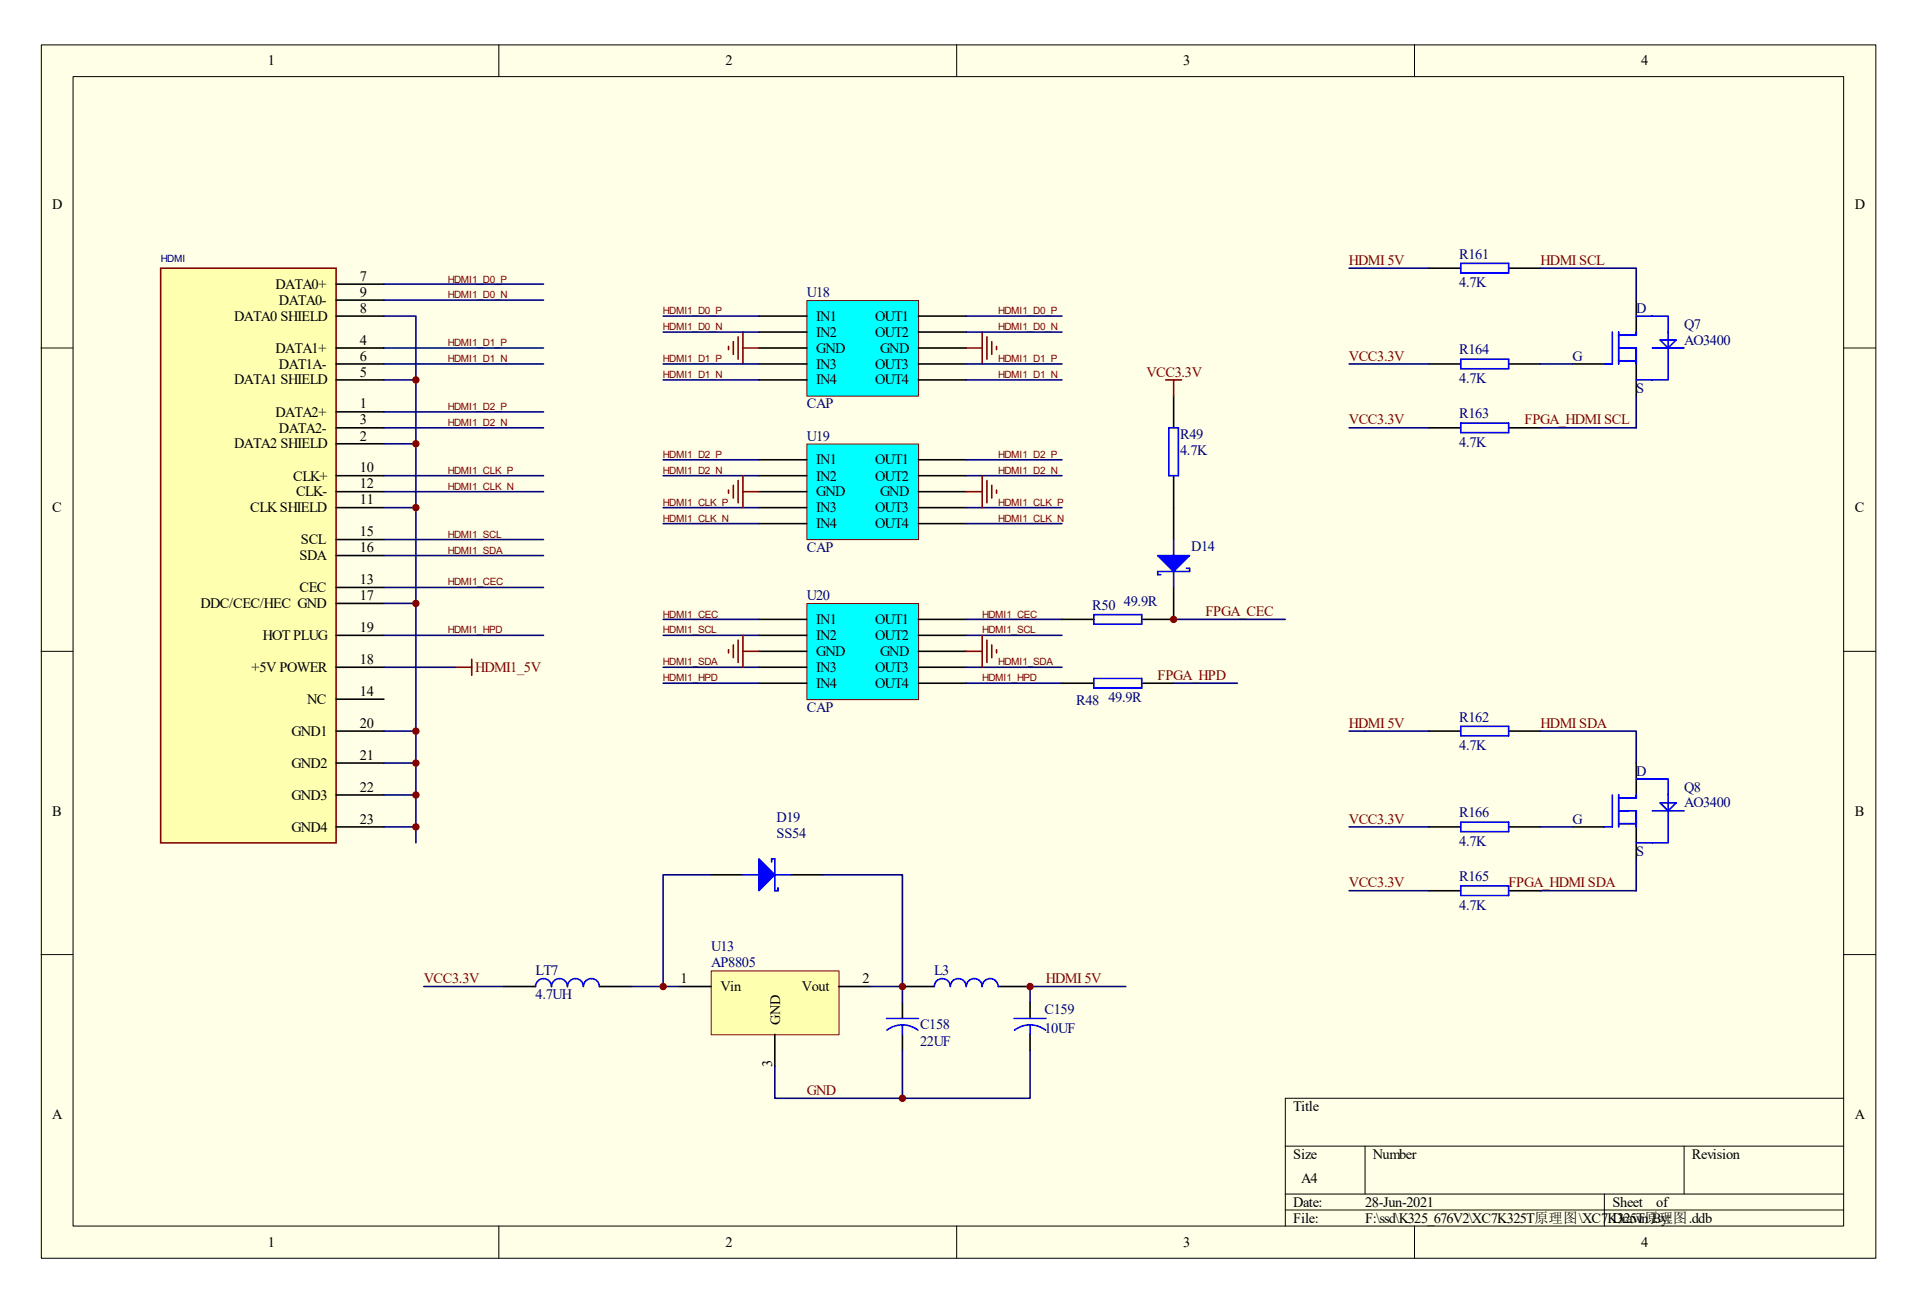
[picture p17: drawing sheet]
<svg xmlns="http://www.w3.org/2000/svg" width="166mm" height="112mm" viewBox="0 0 166 112" stroke-linecap="round" stroke-linejoin="round" font-family="sans-serif">
<defs><g id="words">
<g font-size="1.3">
<text x="23.2" y="5.7">1</text>
<text x="62.9" y="5.7">2</text>
<text x="102.6" y="5.7">3</text>
<text x="142.4" y="5.7">4</text>
<text x="4.5" y="18.1">D</text>
<text x="160.9" y="18.1">D</text>
<text x="20.3" y="27.8">DATA0 SHIELD</text>
<text x="23.9" y="25.1">DATA0+</text>
<text x="24.2" y="26.5">DATA0-</text>
<text x="31.2" y="29.9">4</text>
<text x="31.2" y="24.4">7</text>
<text x="31.2" y="27.1">8</text>
<text x="31.2" y="25.7">9</text>
<text x="70.8" y="27.8">IN1</text>
<text x="70.8" y="29.2">IN2</text>
<text x="75.9" y="27.8">OUT1</text>
<text x="75.9" y="29.2">OUT2</text>
<text x="20.3" y="33.4">DATA1 SHIELD</text>
<text x="23.9" y="30.6">DATA1+</text>
<text x="24.2" y="32">DAT1A-</text>
<text x="31.2" y="35.4">1</text>
<text x="31.2" y="32.7">5</text>
<text x="31.2" y="31.3">6</text>
<text x="70.8" y="32">IN3</text>
<text x="70.8" y="33.4">IN4</text>
<text x="70.8" y="30.6">GND</text>
<text x="75.9" y="32">OUT3</text>
<text x="75.9" y="33.4">OUT4</text>
<text x="76.4" y="30.6">GND</text>
<text x="20.3" y="38.9">DATA2 SHIELD</text>
<text x="23.9" y="36.2">DATA2+</text>
<text x="24.2" y="37.6">DATA2-</text>
<text x="25.4" y="41.7">CLK+</text>
<text x="31.2" y="38.2">2</text>
<text x="31.2" y="36.8">3</text>
<text x="31.2" y="41">10</text>
<text x="70.8" y="40.3">IN1</text>
<text x="70.8" y="41.7">IN2</text>
<text x="75.9" y="40.3">OUT1</text>
<text x="75.9" y="41.7">OUT2</text>
<text x="4.5" y="44.5">C</text>
<text x="21.7" y="44.5">CLKSHIELD</text>
<text x="25.7" y="43.1">CLK-</text>
<text x="26.1" y="47.2">SCL</text>
<text x="31.2" y="43.8">11</text>
<text x="31.2" y="42.4">12</text>
<text x="31.2" y="46.5">15</text>
<text x="31.2" y="47.9">16</text>
<text x="70.8" y="44.5">IN3</text>
<text x="70.8" y="45.8">IN4</text>
<text x="70.8" y="43.1">GND</text>
<text x="75.9" y="44.5">OUT3</text>
<text x="75.9" y="45.8">OUT4</text>
<text x="76.4" y="43.1">GND</text>
<text x="160.9" y="44.5">C</text>
<text x="17.4" y="52.7">DDC/CEC/HEC GND</text>
<text x="26" y="51.4">CEC</text>
<text x="26" y="48.6">SDA</text>
<text x="31.2" y="50.7">13</text>
<text x="31.2" y="52.1">17</text>
<text x="21.8" y="58.3">+5V POWER</text>
<text x="22.8" y="55.5">HOTPLUG</text>
<text x="31.2" y="57.6">18</text>
<text x="31.2" y="54.9">19</text>
<text x="70.8" y="54.1">IN1</text>
<text x="70.8" y="55.5">IN2</text>
<text x="70.8" y="58.3">IN3</text>
<text x="70.8" y="59.7">IN4</text>
<text x="70.8" y="56.9">GND</text>
<text x="75.9" y="54.1">OUT1</text>
<text x="75.9" y="55.5">OUT2</text>
<text x="75.9" y="58.3">OUT3</text>
<text x="75.9" y="59.7">OUT4</text>
<text x="76.4" y="56.9">GND</text>
<text x="25.3" y="63.8">GND1</text>
<text x="26.7" y="61.1">NC</text>
<text x="31.2" y="60.4">14</text>
<text x="31.2" y="63.2">20</text>
<text x="31.2" y="65.9">21</text>
<text x="4.5" y="70.8">B</text>
<text x="25.3" y="66.6">GND2</text>
<text x="25.3" y="69.4">GND3</text>
<text x="31.2" y="68.7">22</text>
<text x="31.2" y="71.5">23</text>
<text x="160.9" y="70.8">B</text>
<text x="25.3" y="72.2">GND4</text>
<text x="59" y="85.3">1</text>
<text x="62.5" y="86">Vin</text>
<text x="67.7" y="88.9" transform="rotate(-90 67.7 88.9)">GND</text>
<text x="69.6" y="86">Vout</text>
<text x="74.8" y="85.3">2</text>
<text x="67" y="92.5" transform="rotate(-90 67 92.5)">3</text>
<text x="4.5" y="97.1">A</text>
<text x="112.2" y="96.4">Title</text>
<text x="112.2" y="100.5">Size</text>
<text x="119.1" y="100.5">Number</text>
<text x="146.8" y="100.5">Revision</text>
<text x="160.9" y="97.1">A</text>
<text x="112.2" y="104.7">Date:</text>
<text x="112.2" y="106.1">File:</text>
<text x="112.9" y="102.6">A4</text>
<text x="118.4" y="104.7">28-Jun-2021</text>
<text x="118.4" y="106.1">F:\ssd\K325_676V2\XC7K325T原理图\XC7</text>
<text x="139.5" y="106.1">KD3r2a5wn By:</text>
<text x="139.9" y="104.7">Sheet</text>
<text x="142" y="106.1">T原理图.ddb</text>
<text x="143.7" y="104.7">of</text>
<text x="23.2" y="108.2">1</text>
<text x="62.9" y="108.2">2</text>
<text x="102.6" y="108.2">3</text>
<text x="142.4" y="108.2">4</text>
</g>
<g font-size="1.3" fill="#800000">
<text x="117" y="23">HDMI 5V</text>
<text x="133.7" y="23">HDMI SCL</text>
<text x="99.5" y="32.7">VCC3.3V</text>
<text x="117" y="31.3">VCC3.3V</text>
<text x="117" y="36.8">VCC3.3V</text>
<text x="132.3" y="36.8">FPGA_HDMI SCL</text>
<text x="104.6" y="53.5">FPGA_CEC</text>
<text x="41.2" y="58.3">HDMI1_5V</text>
<text x="100.4" y="59">FPGA_HPD</text>
<text x="117" y="63.2">HDMI 5V</text>
<text x="133.7" y="63.2">HDMI SDA</text>
<text x="117" y="71.5">VCC3.3V</text>
<text x="117" y="77">VCC3.3V</text>
<text x="130.9" y="77">FPGA_HDMI SDA</text>
<text x="36.8" y="85.3">VCC3.3V</text>
<text x="90.8" y="85.3">HDMI 5V</text>
<text x="70" y="95">GND</text>
</g>
<g font-size="1.3" fill="#000080">
<text x="126.6" y="22.4">R161</text>
<text x="70" y="25.7">U18</text>
<text x="126.6" y="24.9">4.7K</text>
<text x="142" y="27.1">D</text>
<text x="146.1" y="28.5">Q7</text>
<text x="146.1" y="29.9">AO3400</text>
<text x="70" y="35.4">CAP</text>
<text x="126.6" y="30.7">R164</text>
<text x="126.6" y="33.2">4.7K</text>
<text x="136.4" y="31.3">G</text>
<text x="142" y="34.1">S</text>
<text x="70" y="38.2">U19</text>
<text x="102.4" y="38.1">R49</text>
<text x="102.4" y="39.5">4.7K</text>
<text x="126.6" y="36.3">R163</text>
<text x="126.6" y="38.8">4.7K</text>
<text x="70" y="47.9">CAP</text>
<text x="103.4" y="47.8">D14</text>
<text x="70" y="52.1">U20</text>
<text x="94.8" y="52.9">R50</text>
<text x="97.5" y="52.6">49.9R</text>
<text x="70" y="61.8">CAP</text>
<text x="93.4" y="61.2">R48</text>
<text x="96.2" y="60.9">49.9R</text>
<text x="126.6" y="62.6">R162</text>
<text x="126.6" y="65.1">4.7K</text>
<text x="67.4" y="71.3">D19</text>
<text x="126.6" y="70.9">R166</text>
<text x="136.4" y="71.5">G</text>
<text x="142" y="67.3">D</text>
<text x="146.1" y="68.7">Q8</text>
<text x="146.1" y="70.1">AO3400</text>
<text x="67.4" y="72.7">SS54</text>
<text x="126.6" y="73.4">4.7K</text>
<text x="126.6" y="76.5">R165</text>
<text x="142" y="74.3">S</text>
<text x="61.7" y="82.6">U13</text>
<text x="61.7" y="83.9">AP8805</text>
<text x="126.6" y="79">4.7K</text>
<text x="46.5" y="84.6">LT7</text>
<text x="46.5" y="86.7">4.7UH</text>
<text x="79.8" y="89.3">C158</text>
<text x="81.1" y="84.6">L3</text>
<text x="90.6" y="88">C159</text>
<text x="90.6" y="89.6">10UF</text>
<text x="79.8" y="90.7">22UF</text>
</g>
<text font-size=".9" fill="#000080" x="14" y="22.7">HDMI</text>
<g font-size=".9" fill="#800000">
<text x="38.8" y="24.5">HDMI1_D0_P</text>
<text x="38.8" y="25.9">HDMI1_D0_N</text>
<text x="57.5" y="27.3">HDMI1_D0_P</text>
<text x="57.5" y="28.7">HDMI1_D0_N</text>
<text x="86.6" y="27.3">HDMI1_D0_P</text>
<text x="86.6" y="28.7">HDMI1_D0_N</text>
<text x="38.8" y="30">HDMI1_D1_P</text>
<text x="38.8" y="31.4">HDMI1_D1_N</text>
<text x="38.8" y="35.6">HDMI1_D2_P</text>
<text x="57.5" y="31.4">HDMI1_D1_P</text>
<text x="57.5" y="32.8">HDMI1_D1_N</text>
<text x="86.6" y="31.4">HDMI1_D1_P</text>
<text x="86.6" y="32.8">HDMI1_D1_N</text>
<text x="38.8" y="37">HDMI1_D2_N</text>
<text x="38.8" y="41.1">HDMI1_CLK_P</text>
<text x="57.5" y="39.7">HDMI1_D2_P</text>
<text x="57.5" y="41.1">HDMI1_D2_N</text>
<text x="86.6" y="39.7">HDMI1_D2_P</text>
<text x="86.6" y="41.1">HDMI1_D2_N</text>
<text x="38.8" y="42.5">HDMI1_CLK_N</text>
<text x="38.8" y="46.7">HDMI1_SCL</text>
<text x="57.5" y="43.9">HDMI1_CLK_P</text>
<text x="57.5" y="45.3">HDMI1_CLK_N</text>
<text x="86.6" y="43.9">HDMI1_CLK_P</text>
<text x="86.6" y="45.3">HDMI1_CLK_N</text>
<text x="38.8" y="48.1">HDMI1_SDA</text>
<text x="38.8" y="50.8">HDMI1_CEC</text>
<text x="57.5" y="53.6">HDMI1_CEC</text>
<text x="85.2" y="53.6">HDMI1_CEC</text>
<text x="38.8" y="55">HDMI1_HPD</text>
<text x="57.5" y="55">HDMI1_SCL</text>
<text x="57.5" y="57.7">HDMI1_SDA</text>
<text x="57.5" y="59.1">HDMI1_HPD</text>
<text x="85.2" y="55">HDMI1_SCL</text>
<text x="85.2" y="59.1">HDMI1_HPD</text>
<text x="86.6" y="57.7">HDMI1_SDA</text>
</g>
</g></defs>
<path d="M3.5 3.9h159.3v105.3h-159.3z" fill-rule="evenodd" fill="#ffffe8"/>
<g fill="none" stroke="#000" stroke-width=".09">
<path d="M3.6 3.9h159.2v105.3h-159.2zM6.3 6.6h153.7v99.8h-153.7zM43.3 3.9v2.7M83 3.9v2.7M122.7 3.9v2.7M3.6 30.2h2.7M160 30.2h2.7M3.6 56.5h2.7M160 56.5h2.7M3.6 82.8h2.7M111.5 99.5h48.5M118.4 99.5v4.1"/>
<path d="M146.1 99.5v4.1M160 82.8h2.7M160 95.3h-48.5v11.1M43.3 106.4v2.7M83 106.4v2.7M111.5 103.6h48.5M111.5 105h48.5M122.7 106.4v2.7M139.2 103.6v2.8"/>
</g>
<path d="M13.9 23.3h15.3v49.8h-15.3z" fill-rule="evenodd" fill="#ffffb0"/>
<path d="M13.9 23.3h15.3v49.8h-15.3zM39.5 57.9h1.4M40.9 57.2v1.4" fill="none" stroke="#800000" stroke-width=".14"/>
<g fill="none" stroke="#000" stroke-width=".14">
<path d="M29.2 35.7h4.1M29.2 38.5h4.1M29.2 37.1h4.1M29.2 30.2h4.1M29.2 33h4.1M29.2 31.6h4.1M29.2 24.7h4.1M29.2 27.4h4.1M29.2 26h4.1M29.2 41.3h4.1M29.2 44h4.1M29.2 42.7h4.1"/>
<path d="M29.2 51h4.1M29.2 46.8h4.1M29.2 48.2h4.1M29.2 52.4h4.1M29.2 57.9h4.1M29.2 55.1h4.1M29.2 60.7h4.1M29.2 63.4h4.1M29.2 66.2h4.1M29.2 69h4.1M29.2 71.7h4.1"/>
</g>
<g fill="none" stroke="#000080" stroke-width=".14">
<path d="M33.3 27.4h2.8v36h-2.8M33.3 33h2.8M33.3 38.5h2.8M33.3 24.7h13.9M33.3 26h13.9M33.3 30.2h13.9M33.3 31.6h13.9M33.3 35.7h13.9M33.3 37.1h13.9M33.3 44h2.8M33.3 52.4h2.8M33.3 41.3h13.9"/>
<path d="M33.3 42.7h13.9M33.3 46.8h13.9M33.3 48.2h13.9M33.3 51h13.9M33.3 55.1h13.9M33.3 66.2h2.8M33.3 69h2.8M33.3 71.7h2.8M36.1 63.4v9.7"/>
</g>
<path d="M70 26.1h9.7v8.3h-9.7z" fill-rule="evenodd" fill="#0ff"/>
<path d="M70 26.1h9.7v8.3h-9.7z" fill="none" stroke="#800000" stroke-width=".09"/>
<path d="M65.8 27.4h4.2M65.8 28.8h4.2M65.8 31.6h4.2M65.8 33h4.2M65.8 30.2h4.2M79.7 27.4h4.1M79.7 28.8h4.1M79.7 31.6h4.1M79.7 33h4.1M79.7 30.2h4.1" fill="none" stroke="#000" stroke-width=".14"/>
<path d="M70 52.4h9.7v8.3h-9.7z" fill-rule="evenodd" fill="#0ff"/>
<path d="M70 52.4h9.7v8.3h-9.7z" fill="none" stroke="#800000" stroke-width=".09"/>
<path d="M65.8 53.7h4.2M65.8 55.1h4.2M65.8 57.9h4.2M65.8 59.3h4.2M65.8 56.5h4.2M79.7 53.7h4.1M79.7 55.1h4.1M79.7 57.9h4.1M79.7 59.3h4.1M79.7 56.5h4.1" fill="none" stroke="#000" stroke-width=".14"/>
<path d="M70 38.5h9.7v8.3h-9.7z" fill-rule="evenodd" fill="#0ff"/>
<path d="M70 38.5h9.7v8.3h-9.7z" fill="none" stroke="#800000" stroke-width=".09"/>
<g fill="none" stroke="#000" stroke-width=".14">
<path d="M65.8 39.9h4.2M79.7 39.9h4.1M65.8 41.3h4.2M65.8 44h4.2M65.8 45.4h4.2M65.8 42.7h4.2M79.7 41.3h4.1M79.7 44h4.1M79.7 45.4h4.1M79.7 42.7h4.1M92.1 53.7h2.8M101.8 51v2.7h-2.7"/>
<path d="M101.8 44v2.8"/>
</g>
<g fill="none" stroke="#800000" stroke-width=".14">
<path d="M63.2 30.1v.2M63.6 29.6v1.1M64 29.2v2M64.5 30.2h1.3M64.5 28.8v2.8M83.8 30.2h1.4M85.2 28.8v2.8M85.6 29.2v2M86.1 29.6v1.1M86.5 30.1v.2M63.2 42.5v.3M63.2 56.4v.3"/>
<path d="M63.6 42.1v1.1M63.6 56v1.1M64 41.7v1.9M64 55.5v2M64.5 41.3v2.7M64.5 55.1v2.8M64.5 42.7h1.3M64.5 56.5h1.3M83.8 42.7h1.4M83.8 56.5h1.4M85.2 41.3v2.7M85.2 55.1v2.8"/>
<path d="M85.6 41.7v1.9M85.6 55.5v2M86.1 42.1v1.1M86.1 56v1.1M86.5 42.5v.3M86.5 56.4v.3"/>
</g>
<g fill="none" stroke="#000080" stroke-width=".14">
<path d="M57.5 27.4h8.3M57.5 28.8h8.3M57.5 31.6h8.3M57.5 33h8.3M57.5 39.9h8.3M83.8 27.4h8.3M83.8 28.8h8.3M83.8 31.6h8.3M83.8 33h8.3M83.8 39.9h8.3M57.5 41.3h8.3M57.5 44h8.3"/>
<path d="M57.5 45.4h8.3M57.5 55.1h8.3M57.5 57.9h8.3M57.5 59.3h8.3M57.5 53.7h8.3M83.8 41.3h8.3M83.8 44h8.3M83.8 45.4h8.3M83.8 55.1h8.3M83.8 57.9h8.3M83.8 59.3h8.3M83.8 53.7h8.3"/>
</g>
<path d="M94.9 53.3h4.2v.9h-4.2zM101.8 46.8v1.4M101.8 49.6v1.4M102.9 49.3h.3v.3h-2.8v.3h.3" fill="none" stroke="#00f" stroke-width=".14"/>
<path d="M100.4 48.2h2.8l-1.4 1.4z" fill="#00f"/>
<path d="M101.4 37.1h.8v4.2h-.8zM94.9 58.9h4.2v.8h-4.2zM100.4 48.2h2.8l-1.4 1.4z" fill="none" stroke="#00f" stroke-width=".14"/>
<path d="M101.8 34.4v2.7M92.1 59.3h2.8M99.1 59.3h2.7M101.8 41.3v2.7" fill="none" stroke="#000" stroke-width=".14"/>
<path d="M101.8 59.3h5.6" fill="none" stroke="#000080" stroke-width=".14"/>
<circle cx="36.1" cy="33" r=".28" fill="#800000"/>
<circle cx="36.1" cy="33" r=".28" fill="none" stroke="#800000" stroke-width=".09"/>
<circle cx="36.1" cy="38.5" r=".28" fill="#800000"/>
<circle cx="36.1" cy="38.5" r=".28" fill="none" stroke="#800000" stroke-width=".09"/>
<circle cx="36.1" cy="44" r=".28" fill="#800000"/>
<circle cx="36.1" cy="44" r=".28" fill="none" stroke="#800000" stroke-width=".09"/>
<circle cx="36.1" cy="66.2" r=".28" fill="#800000"/>
<circle cx="36.1" cy="66.2" r=".28" fill="none" stroke="#800000" stroke-width=".09"/>
<circle cx="36.1" cy="69" r=".28" fill="#800000"/>
<circle cx="36.1" cy="69" r=".28" fill="none" stroke="#800000" stroke-width=".09"/>
<circle cx="36.1" cy="71.7" r=".28" fill="#800000"/>
<circle cx="36.1" cy="71.7" r=".28" fill="none" stroke="#800000" stroke-width=".09"/>
<circle cx="36.1" cy="52.4" r=".28" fill="#800000"/>
<circle cx="36.1" cy="52.4" r=".28" fill="none" stroke="#800000" stroke-width=".09"/>
<circle cx="36.1" cy="63.4" r=".28" fill="#800000"/>
<circle cx="36.1" cy="63.4" r=".28" fill="none" stroke="#800000" stroke-width=".09"/>
<g fill="none" stroke="#000" stroke-width=".14">
<path d="M124 31.6h2.7M124 23.3h2.7M124 37.1h2.7M130.9 31.6h2.8M130.9 23.3h2.8M130.9 37.1h2.8M136.4 31.6h2.8M142 26v2.8M142 31.6v2.8M124 71.7h2.7M124 63.4h2.7M124 77.3h2.7"/>
<path d="M130.9 71.7h2.8M130.9 63.4h2.8M130.9 77.3h2.8M136.4 71.7h2.8M142 66.2v2.8M142 71.7v2.8"/>
</g>
<g fill="none" stroke="#00f" stroke-width=".14">
<path d="M126.7 22.9h4.2v.8h-4.2zM126.7 31.2h4.2v.8h-4.2zM126.7 36.7h4.2v.8h-4.2zM139.9 28.8v2.8h-.7M140.4 28.8v2.8M140.4 30.2h1.6v1.4M140.4 31.3h1.6M142 27.4h2.7v2.8M142 28.8v.3h-1.6M143.4 30.2h2.7M144 29.5h1.4l-.7 .7zM144.7 30.2v2.8h-2.7"/>
<path d="M126.7 63h4.2v.9h-4.2zM126.7 71.3h4.2v.9h-4.2zM126.7 76.9h4.2v.8h-4.2zM139.9 69v2.7h-.7M140.4 69v2.7M140.4 70.4h1.6v1.3M140.4 71.5h1.6M142 67.6h2.7v2.8M142 69v.3h-1.6M143.4 70.4h2.7M144 69.7h1.4l-.7 .7zM144.7 70.4v2.7h-2.7"/>
</g>
<path d="M117.1 37.1h6.9M117.1 23.3h6.9M117.1 31.6h6.9M133.7 23.3h8.3v2.7M133.7 31.6h2.7M142 34.4v2.7h-8.3M117.1 77.3h6.9M117.1 63.4h6.9M117.1 71.7h6.9M133.7 63.4h8.3v2.8M133.7 71.7h2.7M142 74.5v2.8h-8.3" fill="none" stroke="#000080" stroke-width=".14"/>
<path d="M61.7 84.2h11.1v5.6h-11.1z" fill-rule="evenodd" fill="#ffffb0"/>
<path d="M61.7 84.2h11.1v5.6h-11.1z" fill="none" stroke="#800000" stroke-width=".09"/>
<path d="M61.7 75.9h2.8M68.6 75.9h2.8M43.7 85.6h2.8M52 85.6h2.8M58.9 85.6h2.8M67.2 89.8v2.7M72.8 85.6h2.7" fill="none" stroke="#000" stroke-width=".14"/>
<path d="M64.5 75.9h1.3M67 74.8v-.3h.2v2.8h.3v-.3M67.2 75.9h1.4M46.5 85.6a.69 .69 0 0 1 .7-.7 .69 .69 0 0 1 .7 .7 .69 .69 0 0 1 .6-.7 .69 .69 0 0 1 .7 .7 .69 .69 0 0 1 .7-.7 .69 .69 0 0 1 .7 .7 .69 .69 0 0 1 .7-.7 .69 .69 0 0 1 .7 .7" fill="none" stroke="#00f" stroke-width=".14"/>
<path d="M54.8 85.6h4.1" fill="none" stroke="#000080" stroke-width=".14"/>
<path d="M65.8 74.5l1.4 1.4-1.4 1.4z" fill="#00f"/>
<path d="M65.8 74.5l1.4 1.4-1.4 1.4z" fill="none" stroke="#00f" stroke-width=".14"/>
<path d="M61.7 75.9h-4.2v9.7" fill="none" stroke="#000080" stroke-width=".14"/>
<circle cx="57.5" cy="85.6" r=".28" fill="#800000"/>
<circle cx="57.5" cy="85.6" r=".28" fill="none" stroke="#800000" stroke-width=".09"/>
<path d="M71.4 75.9h6.9v9.7h-2.8M36.8 85.6h6.9M78.3 91.1v4.2h-11.1v-2.8M78.3 85.6v1.4" fill="none" stroke="#000080" stroke-width=".14"/>
<path d="M78.3 87v1.4M78.3 89.8v1.3M78.3 85.6h2.8M86.6 85.6h2.8" fill="none" stroke="#000" stroke-width=".14"/>
<path d="M76.9 88.4h2.8M78.3 88.9a2.2 2.2 0 0 1 1.3 .5M78.3 88.9a2.2 2.2 0 0 0-1.4 .5M78.3 88.9v.9M81.1 85.6a.69 .69 0 0 1 .7-.7 .69 .69 0 0 1 .7 .7M82.5 85.6a.69 .69 0 0 1 .6-.7 .69 .69 0 0 1 .7 .7 .69 .69 0 0 1 .7-.7 .69 .69 0 0 1 .7 .7 .69 .69 0 0 1 .7-.7 .69 .69 0 0 1 .7 .7" fill="none" stroke="#00f" stroke-width=".14"/>
<circle cx="78.3" cy="85.6" r=".28" fill="#800000"/>
<circle cx="78.3" cy="85.6" r=".28" fill="none" stroke="#800000" stroke-width=".09"/>
<path d="M89.4 87v1.4M89.4 89.8v1.3" fill="none" stroke="#000" stroke-width=".14"/>
<path d="M88 88.4h2.8M89.4 88.9a2.2 2.2 0 0 1 1.3 .5M89.4 88.9a2.2 2.2 0 0 0-1.4 .5M89.4 88.9v.9" fill="none" stroke="#00f" stroke-width=".14"/>
<path d="M89.4 91.1v4.2h-11.1M89.4 85.6v1.4" fill="none" stroke="#000080" stroke-width=".14"/>
<circle cx="78.3" cy="95.3" r=".28" fill="#800000"/>
<circle cx="78.3" cy="95.3" r=".28" fill="none" stroke="#800000" stroke-width=".09"/>
<path d="M89.4 85.6h8.3" fill="none" stroke="#000080" stroke-width=".14"/>
<circle cx="89.4" cy="85.6" r=".28" fill="#800000"/>
<circle cx="89.4" cy="85.6" r=".28" fill="none" stroke="#800000" stroke-width=".09"/>
<path d="M33.3 57.9h6.2M101.8 53.7h9.7" fill="none" stroke="#000080" stroke-width=".14"/>
<path d="M101.1 33h1.4M101.8 33v1.4" fill="none" stroke="#800000" stroke-width=".14"/>
<circle cx="101.8" cy="53.7" r=".28" fill="#800000"/>
<circle cx="101.8" cy="53.7" r=".28" fill="none" stroke="#800000" stroke-width=".09"/>
<use href="#words"/>
</svg>
